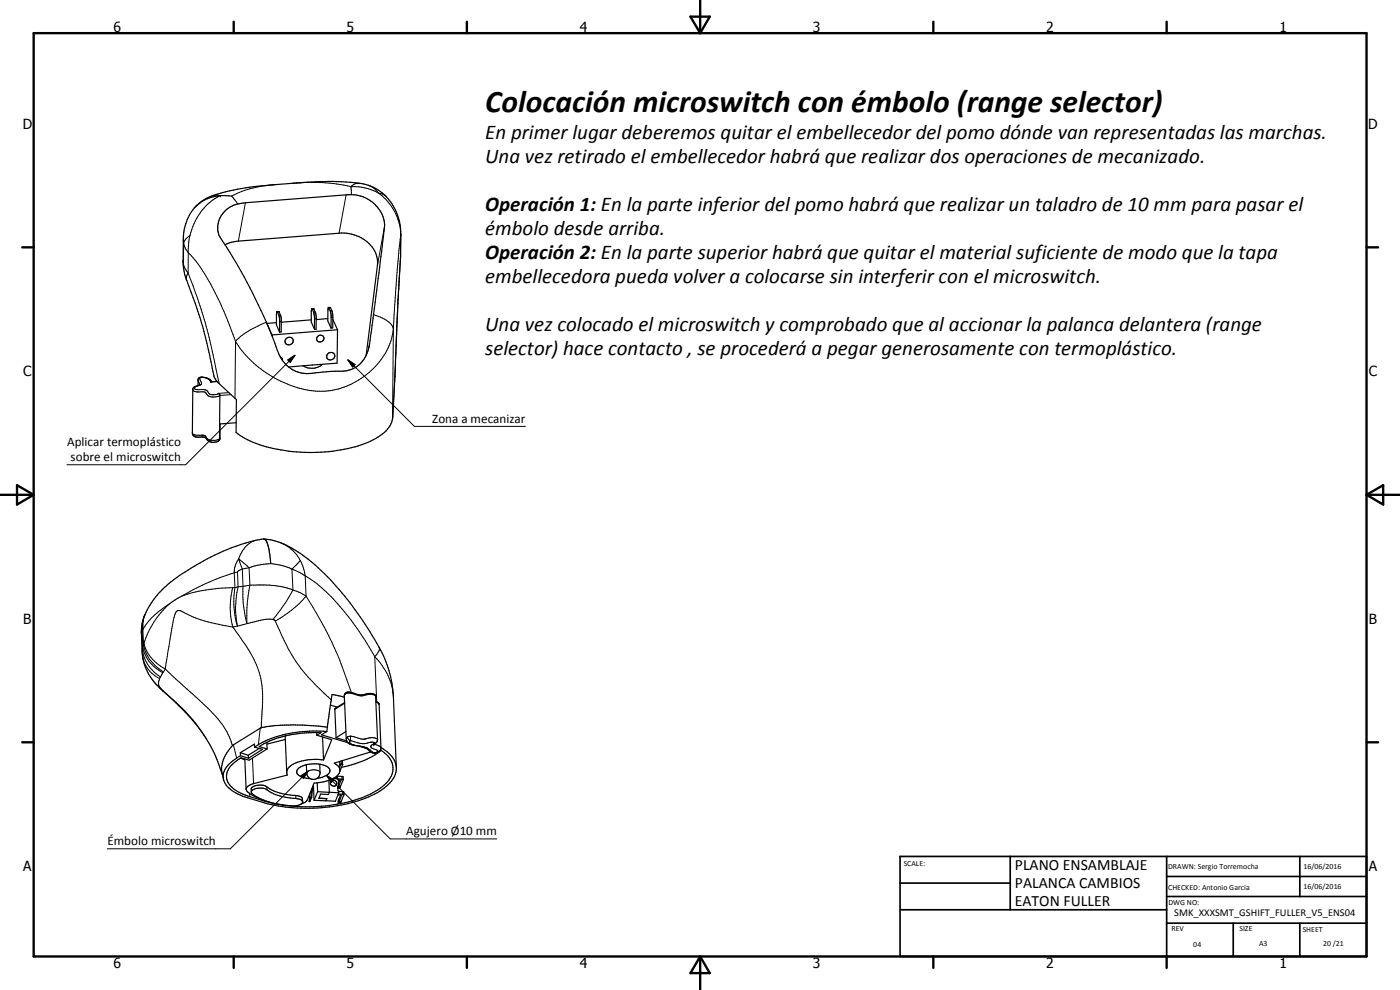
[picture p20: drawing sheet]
<svg xmlns="http://www.w3.org/2000/svg" width="420mm" height="297mm" viewBox="0 0 420 297" stroke-linecap="round" stroke-linejoin="round" font-family="sans-serif">
<defs><g id="words">
<text font-size="9.4" x="145.6" y="33.6">Colocación microswitch con émbolo (range selector)</text>
<g font-size="6.3">
<text x="145.6" y="41.7">En primer lugar deberemos quitar el embellecedor del pomo dónde van representadas las marchas.</text>
<text x="145.6" y="48.9">Una vez retirado el embellecedor habrá que realizar dos operaciones de mecanizado.</text>
<text x="145.6" y="63.3">Operación 1: En la parte inferior del pomo habrá que realizar un taladro de 10 mm para pasar el</text>
<text x="145.6" y="70.5">émbolo desde arriba.</text>
<text x="145.6" y="77.8">Operación 2: En la parte superior habrá que quitar el material suficiente de modo que la tapa</text>
<text x="145.6" y="84.9">embellecedora pueda volver a colocarse sin interferir con el microswitch.</text>
<text x="145.6" y="99.4">Una vez colocado el microswitch y comprobado que al accionar la palanca delantera (range</text>
<text x="145.6" y="106.5">selector) hace contacto , se procederá a pegar generosamente con termoplástico.</text>
</g>
<g font-size="4.7">
<text x="304.6" y="261.1">PLANO ENSAMBLAJE</text>
<text x="304.6" y="266.5">PALANCA CAMBIOS</text>
<text x="304.6" y="271.9">EATON FULLER</text>
</g>
<g font-size="4.2">
<text x="34" y="9.6">6</text>
<text x="104" y="9.6">5</text>
<text x="174" y="9.6">4</text>
<text x="244" y="9.6">3</text>
<text x="314" y="9.6">2</text>
<text x="384" y="9.6">1</text>
<text x="6.8" y="38.7">D</text>
<text x="410.6" y="38.7">D</text>
<text x="7" y="112.9">C</text>
<text x="410.8" y="112.9">C</text>
<text x="7" y="187.1">B</text>
<text x="410.8" y="187.1">B</text>
<text x="7" y="261.4">A</text>
<text x="410.8" y="261.4">A</text>
<text x="34" y="290.4">6</text>
<text x="104" y="290.4">5</text>
<text x="174" y="290.4">4</text>
<text x="244" y="290.4">3</text>
<text x="314" y="290.4">2</text>
<text x="384" y="290.4">1</text>
</g>
<g font-size="3.9">
<text x="129.7" y="126.9">Zona a mecanizar</text>
<text x="20.1" y="133.9">Aplicar termoplástico</text>
<text x="21.2" y="138.4">sobre el microswitch</text>
<text x="121.9" y="250.7">Agujero Ø10 mm</text>
<text x="32.2" y="253.7">Émbolo microswitch</text>
</g>
<text font-size="3.1" x="352.4" y="275">SMK_XXXSMT_GSHIFT_FULLER_V5_ENS04</text>
<g font-size="2.4">
<text x="271.2" y="259.7">SCALE:</text>
<text x="350.6" y="260.8">DRAWN: Sergio Torremocha</text>
<text x="391.2" y="260.6">16/06/2016</text>
<text x="350.6" y="267">CHECKED: Antonio Garcia</text>
<text x="391.2" y="266.7">16/06/2016</text>
<text x="350.6" y="271.4">DWG NO:</text>
<text x="351.6" y="279.3">REV</text>
<text x="372" y="279.4">SIZE</text>
<text x="391" y="279.6">SHEET</text>
<text x="358.1" y="284.1">04</text>
<text x="377.9" y="283.8">A3</text>
<text x="397.1" y="283.8">20 /21</text>
</g>
</g></defs>
<g fill="none" stroke="#000" stroke-width=".35">
<path d="M69.5 58.8a12.7 12.7 0 0 0-9.9 2.4M58.7 62l1.2-1.1a19.7 19.7 0 0 1 9-3.6l1.2-.3a86.8 86.8 0 0 1 12.9-1.6l10.6-.8a60.6 60.6 0 0 1 16.9 1 15.1 15.1 0 0 1 9.8 14.7l-.1 6.9-2.3 47.9a7.7 7.7 0 0 1-4.4 6 33.7 33.7 0 0 1-14.7 4.4 47.4 47.4 0 0 1-25.2-3.9l-2.7-1.8v-9.9l-5.1-4.8a6.4 6.4 0 0 1-2.1-4.6l-.2-1a141.4 141.4 0 0 0-4.9-18.5l-2.7-7.3-.7-2.3-.3-2.7 .1-6.9a14.9 14.9 0 0 1 3.7-9.8zM59.6 61.2l-1.1 1M67.5 63.3l1-.8a10 10 0 0 1 5.1-1.7l30.3-2.3a10.4 10.4 0 0 1 11.4 7.7l.1 1.5-.3 3.2-3.9 30.1a11.4 11.4 0 0 1-3.7 8.6l-1.6 1.1-1.9 .6-7.1 .3a17.2 17.2 0 0 1-7.4 .1 10 10 0 0 1-6.2-6.5 161.7 161.7 0 0 0-17.6-34.6 6.8 6.8 0 0 1 1.8-7.3zM67.5 73.4l2-.7 2-.4 30.3-2.3a10.4 10.4 0 0 1 11.4 7.7l.1 1.9-3.4 27M80.1 97l1.5 3.5M80.1 97v.1M83 96.8l-2.9 .2M83.1 93.5h.6l.7 2.1v4l-.5 .1M83.1 93.5l-.1 4 .9 2.2M83.2 93.5h-.1M83.2 93.5h.1"/>
<path d="M83.2 93.5l.7 2.1v4.1M93.4 96l-9 .7M93.6 92.7l.5-.1a4.7 4.7 0 0 1 .8 3v3.2h-.5M93.6 92.7l-.2 .8v3.1l1 2.2M93.6 92.7l.5 1 .3 1.4v3.7M98.4 95.6l-3.5 .3M98.5 92.3l.1-.1a5.5 5.5 0 0 1 .8 3.1l-.1 3.1-.9-2.1zM98.6 92.2l.6 .1 .7 2.1v4h-.6M99.9 95.8l1.4 3.1M101.3 98.9l-.1 10.1-14.6 1.1M101.3 98.9l-19.7 1.6M59.9 115.5l-.4 .2a1.71 1.71 0 0 0-1.6 1.1l-.2 13.1a1.81 1.81 0 0 0 2.7 1.2l1.1 .1"/>
<path d="M60 115.4h.1M60 115.4l-.1 .1M63.5 114.6a3 3 0 0 0-3.9-1l-.2 2.1M65.1 114.4l-1.9 .2M65.6 118l.4 .6-.1 8.6 5-.4M81.6 100.5v.3M84.1 107.1l.6 .6v.4M85.9 101.6a1.19 1.19 0 0 1 1.6-.2 1.19 1.19 0 0 1 .4 1.5 1.19 1.19 0 0 1-1.6 .5 1.05 1.05 0 0 1-.4-1.8zM96.8 109.3a4.9 4.9 0 0 1-5.9 .5M98 106.7h.1M98.2 106.3a1.21 1.21 0 0 1 1.6-.5 1.21 1.21 0 0 1 .6 1.6 1.21 1.21 0 0 1-1.6 .5 1.05 1.05 0 0 1-.6-1.6zM61.5 131.2h.1"/>
<path d="M61.5 131.2l.3 .2M61.8 131.4h.1M66.1 127.2l-.1 4.5-.8 .8a2.45 2.45 0 0 1-3.3-.9l-.1-.2M54.4 178.9l-3.4 2.2M79.2 161.7a4.1 4.1 0 0 1 1.6 3.4l.4 4M79.2 161.7a66.6 66.6 0 0 0-28.8 13.6 21.2 21.2 0 0 0-8 13.3l.3 6.9a16.4 16.4 0 0 0 6.2 11.8 57.8 57.8 0 0 1 15.7 19.3l2.1 5.9M79.2 161.7a27.9 27.9 0 0 1 15.3 7.8 93.7 93.7 0 0 1 19.3 24.7 33.9 33.9 0 0 1 4.3 14.8l.8 21.3M95.1 219.8v.8M98.1 219.5l-1.6 1 7.9 2.3M98.1 219.5a37.2 37.2 0 0 0-19.2 3.2l-2.5 1.5M98.2 218.2l-.1 1.3M98.2 218.2l-7.5-.6a41.2 41.2 0 0 0-12.6 .9l-8.2 5.1a9.7 9.7 0 0 0-2.8 10.2"/>
<path d="M99.2 211.5l2 .7M103.4 209.2l-3.8-.8-1.4 9.8M103.5 210.8l-3 1.9 .4 8.7M103.8 219.5l-2.9 1.9M112.8 210.4l.6 .3 .4 .7 .4 13.6M72.1 225.8l2.4 .8M72.1 225.8l.1 .9M72.2 226.7l2.4 .8M72.3 227.5l1.2 .5M73.5 227.7l.4 9.2M74.5 226.6l.1 .9M75.4 237.7v-.9a2.87 2.87 0 0 1 3.3-1.2l.7 .1a17.9 17.9 0 0 0 10.1 3.1l.8 .3 .5 .4v1.1"/>
<path d="M75.4 237.7a1.88 1.88 0 0 1 2.3-1.2 5 5 0 0 1 3.9 1.4 26.1 26.1 0 0 0 8.2 1.9l.5 .1 .5 .7M75.4 237.7a5.3 5.3 0 0 0 3.1 2.1l.7 .3M76.4 224.2l2.4 .6-4.2 2.7M76.4 224.2v-.9l-4.3 2.5M77.8 224.6l-3.3 2M80.1 222.7l.1 2M80.2 224.7l-5.5 3.4-2.4-.7a9 9 0 0 0-4.2 4.5 4.8 4.8 0 0 0 2.7 5.3l3.5 1.6 8.4 2.4a50.7 50.7 0 0 0 22.9-.9 22 22 0 0 0 11.1-6.3 5.7 5.7 0 0 0-1.9-8.6l-.6-.4M85.6 220.8l.5 11M85.6 221.9l-5.5 1.4M91.8 229.5h.2M91.9 229.5l.2 2.4a1.98 1.98 0 0 0 3 1.7M93 238l-.2 2.5"/>
<path d="M93.3 239.1l.2 .1M93.3 239.1l-.5 1.4M93.5 239.2l-.5 1.3h-.2M93.6 236.6l-.3 2.5M93.8 236l-.3 3.2M94.1 235.4l.2 4.7M95.1 220.6l4.5 1.4-2.5 6M95.1 220.6l1.2-.8a31.9 31.9 0 0 0-18.5 4.2l2.4 .7M95.2 233.6a4.5 4.5 0 0 0 3.8-2 1.66 1.66 0 0 0-1.6-1.9 8 8 0 0 0-8.2 1.3 1.62 1.62 0 0 0 1.5 2.2l2.4 .4M95.2 234.9l.1 2.6M95.3 237.5l-1 2.6M95.3 237.5l3.5 .2"/>
<path d="M96 229.3v2.9l-.3 .9-.6 .5M96.1 229.3l-.1 .1M96.8 221.1l.3 6.9M97.1 228a13.4 13.4 0 0 0-10.3 2.2l-.3 .3a1.71 1.71 0 0 0-.2 2l-10.2 2.6a2.18 2.18 0 0 0-2.2 1.9 9.2 9.2 0 0 0 4.7 2.9 21.6 21.6 0 0 0 11 1.7l.8-.4M98.1 239.6h.1M98.1 239.6l-.3 .7-3.5-.2M98.7 234.1l-4.4 .8-2.2 5.3-.6 .6-1.1 .4M98.7 234.1l.1 3.6M98.8 237.7l-.2 .7-2.4-.1-.5 1.2 2.4 .1M98.8 237.7l2.9 .2M99.3 234.4a.98 .98 0 0 1 1.6 0 .98 .98 0 0 1-.4 1.5 .98 .98 0 0 1-1.4-.8zM100 233.6h1z"/>
<path d="M100.9 221.4l3.1 .9M101 232.9v.7M101.2 232.7l.1 1M101.2 232.9l1.7 .1 .1 .9M101.3 233.7l.2 .2 .1 2M101.3 233.7l1.7 .2M101.4 236.3h.6M101.4 238.5h1.2l-.8 2M101.5 238.3l1.7 .1M101.5 234h.9l-.8 1.9M101.6 235.9l-.2 .2v1.1l.3 .3M101.6 235.9l-.2 .5"/>
<path d="M101.6 237.4l1.5 .1 .1 1M101.7 237.5v.4M101.7 237.9l-1 2.5-2.9-.2M101.9 228.5l.1 2.6M101.9 229.2l.9 .2M101.9 229.4l.3 .1-.2 .5M102 234l-.4 1.1M102 236.3v.2h-.6M102.1 235.9l-.1 .4M102.2 238.5l-.5 1.5M102.3 228.4l.4 .1 .1 .9M102.8 229.4l-.8 2"/>
<path d="M103 233.9l-.8 2h-.6M103.2 238.4v.1M103.2 238.5h.1M103.2 238.5l-.8 2h-.6M104 222.3a3.4 3.4 0 0 0 3.2 1.5 6.2 6.2 0 0 1 4.4 2l.6 .2 .8-.2 1.2-.8M104 222.3l-.7-13.5a1.31 1.31 0 0 1 2-1.1l.3 .1a5.4 5.4 0 0 0 4.7 .4h1.9l.5 .6 .6 13.1-.2 .7-.9 .8M108.2 224l1.5 .5M111.3 225.6l-11 3.4a2.22 2.22 0 0 1 1.7 2 2.22 2.22 0 0 1-1.4 2.2l-1.9 .9M114.3 224.3a7.8 7.8 0 0 1 4.6 6.4 8.3 8.3 0 0 1-4.3 6.2 42.6 42.6 0 0 1-23 5.6 44.7 44.7 0 0 1-12.8-1.8l-4.4-1.3a11.2 11.2 0 0 1-7-4.7 5.1 5.1 0 0 1 2.4-6.4l2.4-1.6M114.5 225.2a28.5 28.5 0 0 1-12 5.1M90.8 240.6l-.4 .6M101.6 240v.1"/>
<path d="M101.6 240.8l.6 .1M101.6 240.8l-.1 .2M101.6 240l-.1 1M101.8 240.5l-.2 .3M102.2 240.9l-.7 .1M102.3 240.5l-.1 .4M102.4 240.5h-.1"/>
<circle cx="96.2" cy="101.6" r="1.07"/>
</g>
<g fill="none" stroke="#000" stroke-width=".3">
<path d="M63.8 58.7l.8-.2 1.5 .2a17.3 17.3 0 0 0-9.1 12M83 55.4a33.3 33.3 0 0 0-13.5 3.4l1.9 2.4M87.9 55l1.1-.1a52.1 52.1 0 0 1 16.3 1.1M103.9 58.5l-2.1 11.5M105.3 56l.2 2.4M105.3 56a15.8 15.8 0 0 1 8.3 1.9M107.9 55h-1l-1.6 1M110.5 55.6l1.9 1 1.2 1.3M113.6 57.9a15.9 15.9 0 0 1 5.8 7.8M113.6 57.9l1.3 .4 1.1 .8M54.9 78.2l.2 1M55 71.8l.1 1.1"/>
<path d="M55.1 79.2v.9M55.1 79.2l.6 1.7 .8 1M55.1 72.9v6.3M55.1 72.9l.5 1.5 .9 1.4M56.5 75.8l2 2.2 2 2.7a93.4 93.4 0 0 1 8.3 16.6l1.9 5.1M56.5 75.8v6.1M57 70.7l-.4 2.6-.1 2.5M57 70.7a4.1 4.1 0 0 0-1.9 2.2M73.6 60.8l-2.1 11.5M115.4 68.1l-2.1 11.5M119.4 65.7l.7 2.5 .2 2.6M119.4 65.7l.5 .8"/>
<path d="M120.2 76.4v.8M120.3 70.8l-1.1 10.1-1.1 17.8M120.3 70.8l-.1 6-.9 15.3-.8 21M120.3 70.3v.5M56.5 81.9l-.6 1.3 .1 .9M56.5 81.9a150.9 150.9 0 0 1 8.8 31.1l.5 2.1M80 96.7a23.6 23.6 0 0 0-9.3 5.7M83.6 94.5h.5M83.8 93.6h-.5M84.4 96.4l-.5 .1M94.2 92.8h-.4M94.6 93.6l-.5 .1"/>
<path d="M94.9 95.6l-.5 .1M99.1 93.3h.5M99.2 92.4h-.5M99.9 95.2l-.5 .1M112.1 94.4a8.2 8.2 0 0 1 5.9 3.9l.1 .4M118.1 98.7a22.1 22.1 0 0 1-15.4 17.6l-.6 .2a20.4 20.4 0 0 1-9.9 .5 33.2 33.2 0 0 1-21.5-14.6M118.1 98.7l-.3 26.9M57.8 116.9l.1 .3a5.2 5.2 0 0 0 3.4 .4l.3 .1a2.89 2.89 0 0 0 4 1.2l.4-.2 3.4-.3M59.4 114l.6 1.4M60.1 113.3h.1M62.9 114l-1-.5a2.03 2.03 0 0 0-1.9-.1l.5 1.5-.4 .6a2.27 2.27 0 0 0-1.8 1 .7 .7 0 0 0 1 .4h1.9l.9 .3a2.33 2.33 0 0 0 3.5 .9l3.1-.3M62.9 114l.3 .6 2-.1"/>
<path d="M62.9 114l.4 .2M70.7 102.4l-.2 17.1M86.4 108l2.1-1.4-1.4 2.1zM88.5 106.6l-32.8 32.8h-35.6M104.4 108l2.1 1.4-.7 .7zM104.4 108l20 19.9h33.3M110.9 103.3l-.2 1M118.5 112.8l-.7 12.8M57.7 129.9a1.16 1.16 0 0 0 1.3 .7h1.2a1.7 1.7 0 0 1 2.1 1.1l1.1 .4h1.4l1.1-.4M58 130.3h.1M65.9 131.7l-.3 .5M65.9 127.2v4.5"/>
<path d="M66 131.4l-.1 .3M69.8 176.3h.7M69.8 176.3a23.7 23.7 0 0 0 .1 11.8M70.3 171.9a73.4 73.4 0 0 0-15.9 7 42.8 42.8 0 0 1 15.4-2.6M70.3 171.9l.2 4.4M70.5 176.3a24.8 24.8 0 0 0 .8 11.5M71.3 171.6l-1 .3M71.3 171.6l.1 4.5M71.4 176.1l-.9 .2M71.4 176.1l-.4 2.5a24.8 24.8 0 0 0 .3 9.2M71.7 167.7l1 3M71.7 167.7l3 2.6"/>
<path d="M71.7 167.7l-.5 .7a6.1 6.1 0 0 0-.9 3.5M72.7 170.7l.2 5.2M72.7 170.7l-1.4 .9M72.9 175.9a34 34 0 0 0 1.2 11.2M72.9 175.9l-1.5 .2M74.7 170.3l-2 .4M74.7 170.3l.3 5.3M74.7 170.3a15.1 15.1 0 0 1 12.9 .5M75 175.6l-2.1 .3M75 175.6l-.8 4.9-.1 6.6M75 175.6l4.5-.1a22.2 22.2 0 0 1 8.4 1.5M76.7 162.1a8.3 8.3 0 0 0-5 5.6"/>
<path d="M84.3 162.9l3 1.8a10.3 10.3 0 0 1 2.8 3.5M87.6 170.8l2.2 .9 1.8 1.1M87.6 170.8l.3 6.2M87.9 177l-1.9 3.3-4.1 5.6M87.9 177l2.2 .8 1.8 1.1M90.1 168.2l.8 1.6 .7 3M90.1 168.2l-2.5 2.6M91.6 172.8a51.7 51.7 0 0 1 15 14.9l3 4.5 2.9 4.8M91.6 172.8l.3 6.1M91.9 178.9a34 34 0 0 1-9.3 7.5M91.9 178.9l4 6.7 3.7 7.1 2.4 5.5 3.4 9.6M42.5 189.5l.2 5.1"/>
<path d="M42.5 189.5l-.1 .7M42.6 189.3h.1M42.6 189.3l-.1 .2M42.7 189.3l.2 4.6M42.7 194.6v.9M42.7 194.6a11.2 11.2 0 0 0 5.5 8.5M42.8 197.1a9.1 9.1 0 0 0 5.1 6.5M42.9 193.9l-.2 .7M42.9 188.9l.2 4.4M42.9 188.9a23.6 23.6 0 0 1 8.1-7.8 27.1 27.1 0 0 0-7.8 11.8M42.9 193.9a10.5 10.5 0 0 0 6 7.9M42.9 187.8l-.2 1.5"/>
<path d="M42.9 188.9l-.2 .4M43.1 193.3l-.2 .6M43.1 193.3a12.4 12.4 0 0 0 6 8.3M43.1 185.7l-.2 3.2M43.1 185.7l-.5 2.3-.1 1.5M43.2 192.9a11.6 11.6 0 0 0 6.4 7.8M43.2 192.9l-.1 .4M43.3 184.9l-.2 .8M43.5 184.4l-.3 .7M69.9 188.1a49.4 49.4 0 0 1 7.9 13.8 32.7 32.7 0 0 1 .8 12l-.2 4.5M69.9 188.1a43.4 43.4 0 0 1-15.5-4.7 1.37 1.37 0 0 0-2 1.2l-2.8 16.1M71.3 187.8l-1.4 .3"/>
<path d="M74.1 187.1l-2.8 .7M81.9 185.9l.7 .5M81.9 185.9l-2.3-.1-5.5 1.3M82.6 186.4a70.4 70.4 0 0 0 7.2 13.5 68.4 68.4 0 0 0 9.6 10.1M112.5 197a18.6 18.6 0 0 1 5.6 12M112.5 197l.6 13.5M113.8 194.2a2.88 2.88 0 0 1-1.3 2.8M48 206.5l.4 .3M48.2 203.1l-.6 2.1 .8 1.6M48.4 206.8l.6 .5M48.9 201.8l-.7 1.3M49 207.3h-.1"/>
<path d="M49 207.3a56.8 56.8 0 0 1 12.9 14.3M49.1 201.6l-.2 .2M49.6 200.7l3.7 3.5a92.9 92.9 0 0 1 13.8 13.7l1.5 2.7 1.2 3.1M49.6 200.7l-.5 .9M78.1 218.5l-.6 4.9M103.3 208.8l.4-.6a4.3 4.3 0 0 1 3.6 .4 6.1 6.1 0 0 0 3.6-.3 1.6 1.6 0 0 1 1.8 .7M103.5 211l-3 1.9M112.8 210.7l.9 .4 .1 .3M70.1 223.5l.9 4M74.9 238l.1 1M75.8 227.5l.3 7.6M80.1 236.1v.9"/>
<path d="M88.8 238.7v.9M90.3 232.8l2.1-1.4-1.4 2.1zM92.4 231.4l-23.3 23.3h-36.9M96 231.8a2.67 2.67 0 0 0-3.7-.3l-.2 .4M98 232.6l2.1 1.4-.7 .7zM98 232.6l19.1 19.1h32M101.1 235l-.2 .6M101.6 236h.5M102.4 228.4v.8M102.6 233v.8M102.8 237.5v.8M103.9 221.7l.2-.5a4.7 4.7 0 0 1 3.9 .4l1.3 .2a5.3 5.3 0 0 1 3.9-.1l.1 .2"/>
<path d="M104.3 221.1v.4l.8 .7M105.1 223.3h.5M105.1 222.2h.2a8.5 8.5 0 0 0 4.8 .8l1.3-.3 .9 .1M105.1 222.2a.65 .65 0 0 0 .5 1.1M105.2 220.9l-.1 1.3M105.6 223.3l4.7 1.2M109.8 224.5h.5M112.3 222.8h.1M112.3 222.8l-.6 .6a.61 .61 0 0 0-.4 .6 .61 .61 0 0 0 .4 .5l1.4 .5a.44 .44 0 0 1 .2 .6 .44 .44 0 0 1-.6 .2l-.9-.1-1.5-1.2M112.3 225.8v.2M112.3 222.9h.1M112.4 223.3l1.6 .6 .3 .5"/>
<path d="M79.4 240.2v.2M84.8 241.5v.1M84.9 241.5v.1M101.7 240.5h.6"/>
</g>
<g fill="#000">
<circle cx="66.1" cy="58.7" r=".18"/>
<circle cx="112.2" cy="223.4" r=".18"/>
<circle cx="101.6" cy="240" r=".18"/>
</g>
<g fill="none" stroke="#000" stroke-width=".71">
<path d="M10.1 9.9h400v277.1h-400zM70.1 6.5v3.4M140.1 6.5v3.4M207.2 5h5.8l-2.9 4.9zM210.1 0v9.9M280.1 6.5v3.4M350.1 6.5v3.4M6.7 74.2h3.4M410.1 74.2h3.5M.1 148.5h10M5.1 145.6l5 2.9-5 2.9zM410.1 148.5h10"/>
<path d="M410.1 148.5l5-2.9v5.8zM6.7 222.7h3.4M410.1 222.7h3.5M70.1 287v3.4M140.1 287v3.4M210.1 287v10M210.1 287l2.9 5h-5.8zM280.1 287v3.4M350.1 287v3.4"/>
</g>
<path d="M270.1 257h140v30h-140zM303.2 257v16M350.1 257v30M390.1 257v12M270.1 265h33.1M270.1 273h80M350.1 277h60M350.1 269h60M350.1 263h60M370.1 277v10M390.1 277v10" fill="none" stroke="#000" stroke-width=".51"/>
<path d="M86.4 108l2.1-1.4-1.4 2.1zM104.4 108l2.1 1.4-.7 .7zM90.3 232.8l2.1-1.4-1.4 2.1zM98 232.6l2.1 1.4-.7 .7z" fill="#000"/>
<use href="#words"/>
</svg>
